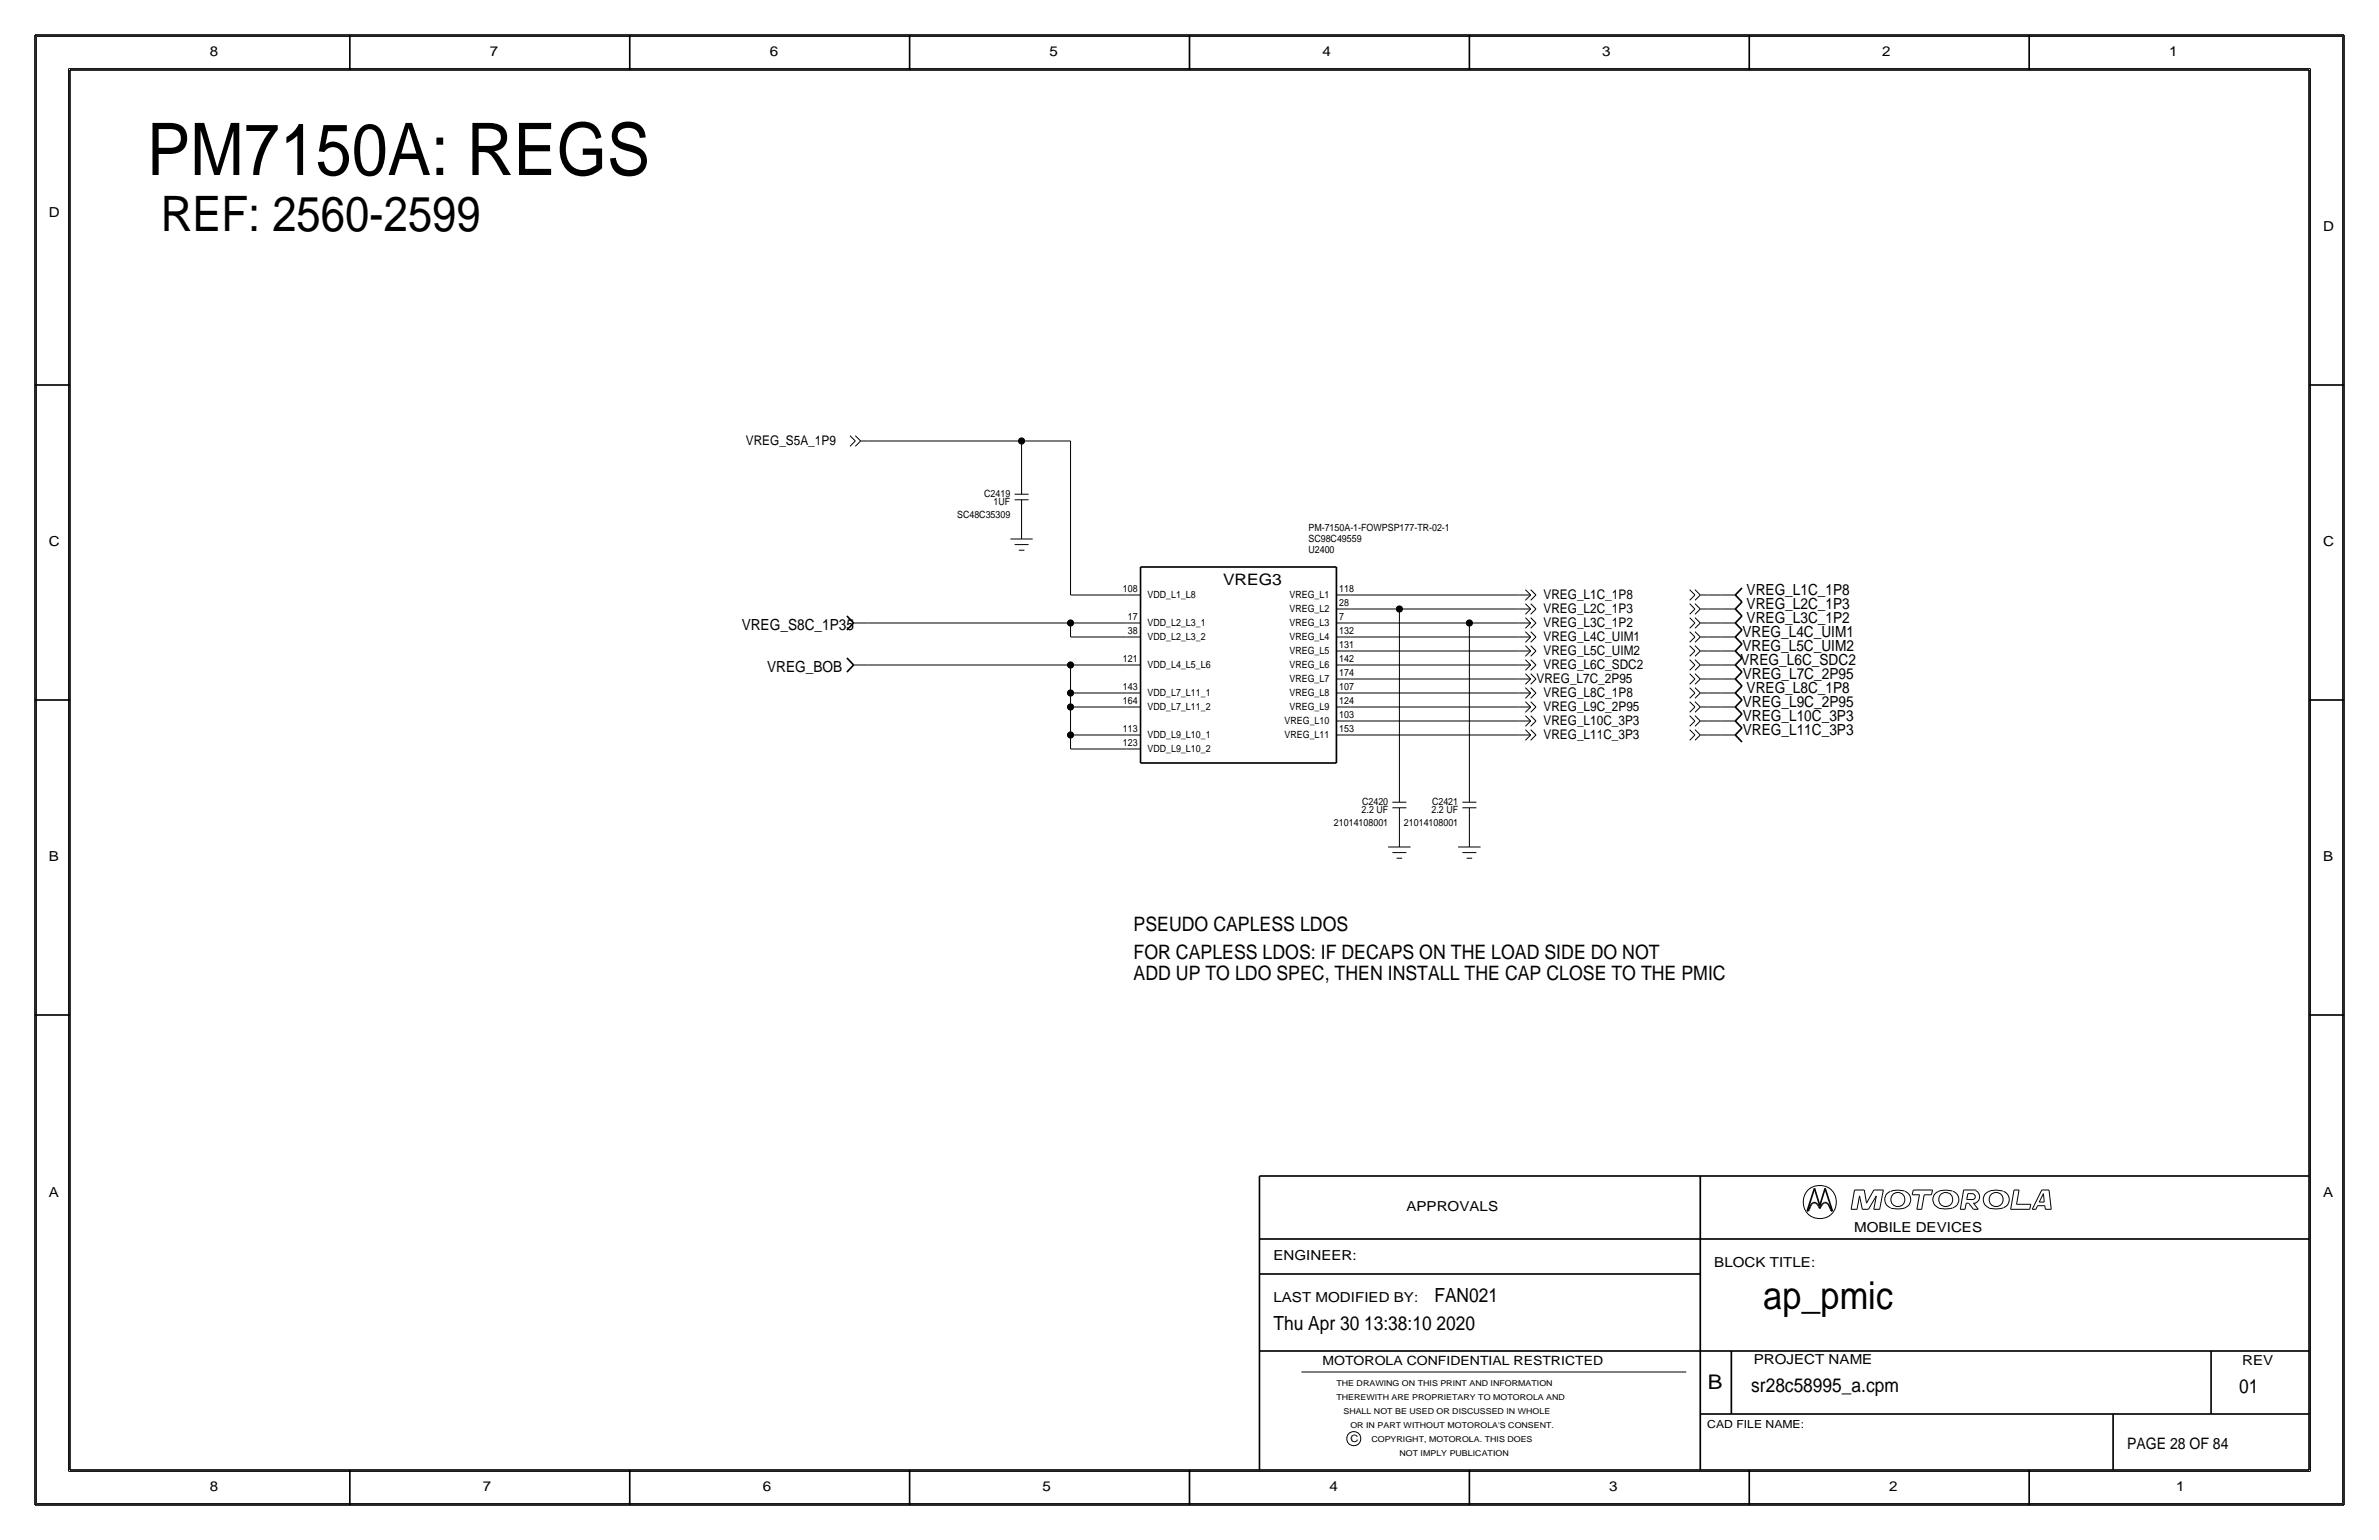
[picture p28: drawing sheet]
<svg xmlns="http://www.w3.org/2000/svg" width="432mm" height="279mm" viewBox="0 0 432 279" stroke-linecap="round" stroke-linejoin="round" font-family="sans-serif">
<defs><g id="words">
<text font-size="13.2" x="26.7" y="31.8">PM7150A: REGS</text>
<text font-size="8.9" x="29.2" y="41.9">REF: 2560-2599</text>
<text font-size="7" x="320" y="237.5">ap_pmic</text>
<text font-size="3.7" x="310" y="252.1">B</text>
<g font-size="3.6">
<text x="205.7" y="174">FOR CAPLESS LDOS: IF DECAPS ON THE LOAD SIDE DO NOT</text>
<text x="205.7" y="168.9">PSEUDO CAPLESS LDOS</text>
<text x="205.7" y="177.8">ADD UP TO LDO SPEC, THEN INSTALL THE CAP CLOSE TO THE PMIC</text>
</g>
<g font-size="3.5">
<text x="260.4" y="236.2">FAN021</text>
<text x="231.1" y="241.3">Thu Apr 30 13:38:10 2020</text>
<text x="317.9" y="252.6">sr28c58995_a.cpm</text>
<text x="406.4" y="252.7">01</text>
</g>
<g font-size="2.9">
<text x="222" y="106.2">VREG3</text>
<text x="386.1" y="262.9">PAGE 28 OF 84</text>
</g>
<g font-size="2.8">
<text x="317" y="107.9">VREG_L1C_1P8</text>
<text x="317" y="110.5">VREG_L2C_1P3</text>
<text x="317" y="113">VREG_L3C_1P2</text>
<text x="134.6" y="114.3">VREG_S8C_1P35</text>
<text x="316.3" y="118.1">VREG_L5C_UIM2</text>
<text x="316.3" y="115.6">VREG_L4C_UIM1</text>
<text x="139.2" y="121.9">VREG_BOB</text>
<text x="315.9" y="120.7">VREG_L6C_SDC2</text>
<text x="316.3" y="123.2">VREG_L7C_2P95</text>
<text x="317" y="125.7">VREG_L8C_1P8</text>
<text x="316.3" y="130.8">VREG_L10C_3P3</text>
<text x="316.3" y="128.3">VREG_L9C_2P95</text>
<text x="316.3" y="133.3">VREG_L11C_3P3</text>
</g>
<g font-size="2.5">
<text x="38.1" y="10.2">8</text>
<text x="88.9" y="10.2">7</text>
<text x="139.7" y="10.2">6</text>
<text x="190.5" y="10.2">5</text>
<text x="240" y="10.2">4</text>
<text x="290.8" y="10.2">3</text>
<text x="341.6" y="10.2">2</text>
<text x="393.7" y="10.2">1</text>
<text x="8.9" y="39.4">D</text>
<text x="421.6" y="41.9">D</text>
<text x="8.9" y="99.1">C</text>
<text x="421.6" y="99.1">C</text>
<text x="8.9" y="156.2">B</text>
<text x="421.6" y="156.2">B</text>
<text x="8.9" y="217.2">A</text>
<text x="255.3" y="219.7">APPROVALS</text>
<text x="421.6" y="217.2">A</text>
<text x="336.5" y="223.5">MOBILE DEVICES</text>
<text x="231.1" y="228.6">ENGINEER:</text>
<text x="311.1" y="229.9">BLOCK TITLE:</text>
<text x="231.1" y="236.2">LAST MODIFIED BY:</text>
<text x="318.3" y="247.5">PROJECT NAME</text>
<text x="407" y="247.6">REV</text>
<text x="38.1" y="270.5">8</text>
<text x="87.6" y="270.5">7</text>
<text x="138.4" y="270.5">6</text>
<text x="189.2" y="270.5">5</text>
<text x="241.3" y="270.5">4</text>
<text x="292.1" y="270.5">3</text>
<text x="342.9" y="270.5">2</text>
<text x="395" y="270.5">1</text>
</g>
<g font-size="2.4">
<text x="135.4" y="80.8">VREG_S5A_1P9</text>
<text x="280.2" y="108.7">VREG_L1C_1P8</text>
<text x="280.2" y="111.3">VREG_L2C_1P3</text>
<text x="280.2" y="113.8">VREG_L3C_1P2</text>
<text x="280.2" y="118.9">VREG_L5C_UIM2</text>
<text x="280.2" y="116.3">VREG_L4C_UIM1</text>
<text x="278.9" y="124">VREG_L7C_2P95</text>
<text x="280.2" y="121.4">VREG_L6C_SDC2</text>
<text x="280.2" y="126.5">VREG_L8C_1P8</text>
<text x="280.2" y="129">VREG_L9C_2P95</text>
<text x="280.2" y="131.6">VREG_L10C_3P3</text>
<text x="280.2" y="134.1">VREG_L11C_3P3</text>
</g>
<text font-size="2.3" x="240" y="247.6">MOTOROLA CONFIDENTIAL RESTRICTED</text>
<text font-size="2" x="309.9" y="259.1">CAD FILE NAME:</text>
<g font-size="1.8">
<text x="173.7" y="94">SC48C35309</text>
<text x="178.6" y="90.2">C2419</text>
<text x="180.3" y="91.7">1UF</text>
<text x="237.5" y="96.3">PM-7150A-1-FOWPSP177-TR-02-1</text>
<text x="237.5" y="98.3">SC98C49559</text>
<text x="237.5" y="100.3">U2400</text>
<text x="203.8" y="107.4">108</text>
<text x="243.1" y="107.4">118</text>
<text x="204.7" y="112.5">17</text>
<text x="208.3" y="113.5">VDD_L2_L3_1</text>
<text x="208.3" y="108.5">VDD_L1_L8</text>
<text x="234.1" y="108.5">VREG_L1</text>
<text x="234.1" y="111">VREG_L2</text>
<text x="234.1" y="113.6">VREG_L3</text>
<text x="243.1" y="112.6">7</text>
<text x="243.1" y="110">28</text>
<text x="204.7" y="115.1">38</text>
<text x="208.3" y="116.1">VDD_L2_L3_2</text>
<text x="234.1" y="116.1">VREG_L4</text>
<text x="234.1" y="118.6">VREG_L5</text>
<text x="243.1" y="117.6">131</text>
<text x="243.1" y="115.1">132</text>
<text x="203.8" y="125.2">143</text>
<text x="203.8" y="120.1">121</text>
<text x="208.3" y="121.2">VDD_L4_L5_L6</text>
<text x="234.1" y="121.2">VREG_L6</text>
<text x="234.1" y="123.7">VREG_L7</text>
<text x="243.1" y="125.3">107</text>
<text x="243.1" y="122.7">174</text>
<text x="243.1" y="120.1">142</text>
<text x="203.8" y="127.8">164</text>
<text x="208.3" y="128.8">VDD_L7_L11_2</text>
<text x="208.3" y="126.2">VDD_L7_L11_1</text>
<text x="233.2" y="131.3">VREG_L10</text>
<text x="234.1" y="128.8">VREG_L9</text>
<text x="234.1" y="126.3">VREG_L8</text>
<text x="243.1" y="130.3">103</text>
<text x="243.1" y="127.8">124</text>
<text x="203.8" y="135.4">123</text>
<text x="203.8" y="132.8">113</text>
<text x="208.3" y="133.9">VDD_L9_L10_1</text>
<text x="208.3" y="136.4">VDD_L9_L10_2</text>
<text x="233.2" y="133.9">VREG_L11</text>
<text x="243.1" y="132.8">153</text>
<text x="242.1" y="149.9">21014108001</text>
<text x="247.1" y="147.6">2.2 UF</text>
<text x="247.2" y="146.1">C2420</text>
<text x="254.8" y="149.9">21014108001</text>
<text x="259.8" y="147.6">2.2 UF</text>
<text x="259.9" y="146.1">C2421</text>
<text x="245.1" y="261.6">C</text>
</g>
<g font-size="1.5">
<text x="242.6" y="251.5">THE DRAWING ON THIS PRINT AND INFORMATION</text>
<text x="242.6" y="254">THEREWITH ARE PROPRIETARY TO MOTOROLA AND</text>
<text x="243.8" y="256.5">SHALL NOT BE USED OR DISCUSSED IN WHOLE</text>
<text x="245.1" y="259.1">OR IN PART WITHOUT MOTOROLA'S CONSENT.</text>
<text x="248.9" y="261.6">COPYRIGHT, MOTOROLA. THIS DOES</text>
<text x="254" y="264.2">NOT IMPLY PUBLICATION</text>
</g>
</g></defs>
<g fill="none" stroke="#000" stroke-width=".18">
<path d="M6.6 6.6h418.6zM6.6 6.6v266.2zM12.4 12.4v254.6zM12.4 12.4h407zM419.4 12.4v254.6zM425.2 6.6v266.2zM154.3 79l.9 1zM155.2 79l1 1zM155.2 80l-.9 1zM156.2 80l-1 1zM156.2 80h1.3zM157.5 80h27.9z"/>
<path d="M183.4 97.8h4.1zM184.1 89.7h2.6zM184.2 98.8h2.5zM184.2 90.7h2.5zM184.9 99.8h1zM185.4 80h8.9zM185.4 80v5.1zM185.4 95.3v2.5zM185.4 90.7v4.5zM185.4 85.1v4.6zM194.3 80v27.9zM154.9 113h2.6z"/>
<path d="M157.5 113h36.8zM194.3 107.9h10.2zM194.3 113v2.6zM194.3 113h10.2zM194.3 115.6h10.2zM204.5 107.9h2.5zM204.5 115.6h2.5zM204.5 113h2.5zM242.6 115.6h2.5zM242.6 118.1h2.5zM242.6 107.9h2.5zM242.6 110.5h2.5z"/>
<path d="M242.6 113h2.5zM245.1 113h21.6zM245.1 110.5h8.9zM245.1 115.6h30.5zM245.1 118.1h30.5zM245.1 107.9h30.5zM254 110.5h21.6zM254 110.5v30.5zM266.7 113h8.9zM266.7 113v28zM275.6 118.1h2.2zM275.6 115.6h2.2z"/>
<path d="M275.6 113h2.2zM275.6 107.9h2.2zM275.6 110.5h2.2zM276.9 119.1l.9-1zM276.9 116.5l.9-.9zM276.9 114l.9-1zM276.9 108.9l.9-1zM276.9 111.5l.9-1zM276.9 119.7l.9 1zM276.9 117.1l.9 1zM276.9 114.6l.9 1zM276.9 112.1l.9 .9z"/>
<path d="M276.9 107l.9 .9zM276.9 109.5l.9 1zM277.8 119.7l1 1zM277.8 117.1l1 1zM277.8 114.6l1 1zM277.8 112.1l1 .9zM277.8 107l1 .9zM277.8 109.5l1 1zM277.8 119.1l1-1zM277.8 116.5l1-.9zM277.8 114l1-1zM277.8 108.9l1-1z"/>
<path d="M277.8 111.5l1-1zM306.7 119.7l.9 1zM306.7 117.1l.9 1zM306.7 114.6l.9 1zM306.7 112.1l.9 .9zM306.7 109.5l.9 1zM306.7 107l.9 1zM306.7 119.1l.9-1zM306.7 116.5l.9-.9zM306.7 111.5l.9-1zM307.6 114l1-1zM307.6 108.9l1-1z"/>
<path d="M307.6 119.7l1 1zM307.6 117.1l1 1zM307.6 114.6l1 1zM307.6 113l-.9 1zM307.6 112.1l1 .9zM307.6 109.5l1 1zM307.6 107.9l-.9 1zM307.6 107l1 1zM308.6 118.1l-1 1zM308.6 118.1h1.3zM308.6 115.6l-1 .9zM308.6 115.6h1.3z"/>
<path d="M308.6 113h1.3zM308.6 110.5l-1 1zM308.6 110.5h1.3zM308.6 107.9h1.3zM309.9 107.9h2.5zM309.9 110.5h2.5zM309.9 113h2.5zM309.9 115.6h2.5zM309.9 118.1h2.5zM312.4 118.1h2.6zM312.4 115.6h2.6zM312.4 113h2.6z"/>
<path d="M312.4 110.5h2.6zM312.4 107.9h2.6zM154.9 120.7h2.6zM157.5 120.7h36.8zM194.3 120.7h10.2zM194.3 125.7h10.2zM194.3 128.3h10.2zM194.3 133.3h10.2zM194.3 120.7v5zM194.3 125.7v2.6zM194.3 128.3v5.1zM194.3 133.3v2.6z"/>
<path d="M194.3 135.9h10.2zM204.5 128.3h2.5zM204.5 125.7h2.5zM204.5 135.9h2.5zM204.5 120.7h2.5zM204.5 133.3h2.5zM242.6 123.2h2.5zM242.6 133.3h2.5zM242.6 120.7h2.5zM242.6 128.3h2.5zM242.6 125.7h2.5zM242.6 130.8h2.5z"/>
<path d="M245.1 128.3h30.5zM245.1 123.2h30.5zM245.1 125.7h30.5zM245.1 130.8h30.5zM245.1 133.3h30.5zM245.1 120.7h30.5zM275.6 133.3h2.2zM275.6 130.8h2.2zM275.6 128.3h2.2zM275.6 125.7h2.2zM275.6 120.7h2.2zM275.6 123.2h2.2z"/>
<path d="M276.9 134.3l.9-1zM276.9 131.8l.9-1zM276.9 129.2l.9-.9zM276.9 126.7l.9-1zM276.9 121.6l.9-1zM276.9 124.2l.9-1zM276.9 132.4l.9 .9zM276.9 129.8l.9 1zM276.9 127.3l.9 1zM276.9 124.8l.9 .9zM276.9 122.2l.9 1zM277.8 132.4l1 .9z"/>
<path d="M277.8 129.8l1 1zM277.8 127.3l1 1zM277.8 124.8l1 .9zM277.8 122.2l1 1zM277.8 134.3l1-1zM277.8 131.8l1-1zM277.8 129.2l1-.9zM277.8 126.7l1-1zM277.8 121.6l1-1zM277.8 124.2l1-1zM306.7 132.4l.9 1zM306.7 129.8l.9 1z"/>
<path d="M306.7 127.3l.9 1zM306.7 124.8l.9 .9zM306.7 122.2l.9 1zM306.7 131.8l.9-1zM306.7 126.7l.9-1zM306.7 124.2l.9-1zM306.7 121.6l.9-.9zM307.6 134.3l1-1zM307.6 129.2l1-.9zM307.6 133.3l-.9 1zM307.6 132.4l1 1zM307.6 129.8l1 1z"/>
<path d="M307.6 128.3l-.9 .9zM307.6 127.3l1 1zM307.6 124.8l1 .9zM307.6 122.2l1 1zM308.6 133.3h1.3zM308.6 130.8l-1 1zM308.6 130.8h1.3zM308.6 128.3h1.3zM308.6 125.7l-1 1zM308.6 125.7h1.3zM308.6 123.2l-1 1zM308.6 123.2h1.3z"/>
<path d="M308.6 120.7l-1 .9zM308.6 120.7h1.3zM309.9 120.7h2.5zM309.9 123.2h2.5zM309.9 125.7h2.5zM309.9 128.3h2.5zM309.9 130.8h2.5zM309.9 133.3h2.5zM312.4 133.3h2.6zM312.4 130.8h2.6zM312.4 128.3h2.6zM312.4 125.7h2.6z"/>
<path d="M312.4 123.2h2.6zM312.4 120.7h2.6zM252 153.7h4zM252.7 154.7h2.6zM252.7 146.6h2.6zM252.7 145.5h2.6zM253.5 155.7h1zM254 151.1v2.6zM254 146.6v4.5zM254 141v4.5zM264.7 153.7h4zM265.4 146.6h2.6z"/>
<path d="M265.4 154.7h2.6zM265.4 145.5h2.6zM266.2 155.7h1zM266.7 146.6v4.5zM266.7 141v4.5zM266.7 151.1v2.6zM336 219.4h1.1zM336.6 215.9h1.8zM336.6 215.9l-.6 3.5zM337.5 217l-.4 2.4zM337.5 217l.5 2.4zM338 219.4h1.1z"/>
<path d="M338.4 215.9l.4 2.4zM340.1 219.4h1.1zM340.1 215.9h1.7zM340.1 215.9l-1.3 2.4zM340.6 217l-1.5 2.4zM340.6 217l-.5 2.4zM341.8 215.9l-.6 3.5zM343.1 216.2a1.6 1.6 0 0 0-1 1.5 1.6 1.6 0 0 0 1.1 1.5M345.7 216.1h-.2a4 4 0 0 0-2.3 .1M345.7 216.2a1.59 1.59 0 0 1 1.1 1.5 1.59 1.59 0 0 1-1.1 1.5 5.1 5.1 0 0 1-2.5 0M347.1 216.8h1.3zM347.3 215.9l-.2 .9z"/>
<path d="M347.3 215.9h3.5zM347.9 219.4h.9zM348.4 216.8l-.5 2.6zM349.2 216.8l-.4 2.6zM349.2 216.8h1.4zM350.8 215.9l-.2 .9zM354.4 216.1a3.1 3.1 0 0 0-3.3 .7 1.62 1.62 0 0 0 .8 2.4M354.4 219.2a5.1 5.1 0 0 1-2.5 0M354.5 216.2a1.59 1.59 0 0 1 1 1.5 1.59 1.59 0 0 1-1 1.5M355.8 219.4h.9zM356.4 215.9l-.6 3.5zM356.4 215.9h2.2z"/>
<path d="M356.9 218.3l-.2 1.1zM356.9 218.3h.4zM357 217.6h1.2zM357.2 216.6l-.2 1zM357.2 216.6h1zM357.3 218.3l.9 1.1zM358.1 216.7a.5 .5 0 0 1 .4 .4 .5 .5 0 0 1-.4 .5M358.2 219.4h.9zM358.2 218.3l.9 1.1zM358.2 218.3h.4zM358.5 216a1.24 1.24 0 0 1 .8 1.1 1.24 1.24 0 0 1-.8 1.2M363.5 216.1a3.1 3.1 0 0 0-3.3 .7 1.62 1.62 0 0 0 .8 2.4"/>
<path d="M363.6 219.2a5.1 5.1 0 0 1-2.6 0M363.6 216.2a1.59 1.59 0 0 1 1.1 1.5 1.59 1.59 0 0 1-1.1 1.5M364.9 219.4h3.5zM365.6 215.9l-.7 3.5zM365.6 215.9h.9zM366 218.5h2.6zM366.5 215.9l-.5 2.6zM368.6 218.5l-.2 .9zM368.9 219.4h.6zM369.8 218.7h1.3zM369.8 218.7l-.3 .7zM370.1 218.1h.9z"/>
<path d="M370.6 215.9l-1.7 3.5zM370.6 215.9h1.3zM370.9 216.6l-.8 1.5zM370.9 216.6l.1 1.5zM371.1 218.7l.1 .7zM371.2 219.4h1.1zM371.9 215.9l.4 3.5zM236.2 248.9h69.9zM6.6 272.8h418.6zM12.4 267h407z"/>
<circle cx="330.3" cy="218.1" r="3"/>
<circle cx="344.5" cy="217.6" r="1.28"/>
<circle cx="353.2" cy="217.6" r="1.28"/>
<circle cx="362.3" cy="217.6" r="1.28"/>
<circle cx="245.7" cy="261" r="1.28"/>
</g>
<g fill="#000" stroke="#000" stroke-width=".18">
<circle cx="185.4" cy="80" r=".56"/>
<circle cx="194.3" cy="113" r=".56"/>
<circle cx="254" cy="110.5" r=".56"/>
<circle cx="266.7" cy="113" r=".56"/>
<circle cx="194.3" cy="133.3" r=".56"/>
<circle cx="194.3" cy="120.6" r=".56"/>
<circle cx="194.3" cy="128.3" r=".56"/>
<circle cx="194.3" cy="125.7" r=".56"/>
</g>
<g fill="none" stroke="#000" stroke-width=".3">
<path d="M6.3 6.4v266.7zM6.4 6.4h419zM12.7 12.7h406.4zM12.7 12.7v254zM63.5 6.4v6.3zM114.3 6.4v6.3zM165.1 6.4v6.3zM215.9 6.3v6.4zM266.7 6.4v6.3zM317.5 6.4v6.3zM368.3 6.4v6.3zM419.1 12.7v254z"/>
<path d="M425.4 6.4v266.7zM6.3 69.8h6.4zM419.1 69.8h6.3zM153.7 111.8l1.2 1.2zM153.7 119.4l1.2 1.2zM154.9 113l-1.2 1.3zM207 102.9h35.6zM207 102.9v35.5zM242.6 102.9v35.5zM315 118.1l1.2 1.3zM315 115.6l1.2 1.2zM315 113l1.2 1.3z"/>
<path d="M315 110.5l1.2 1.3zM315 107.9l1.2 1.3zM316.2 119.4l-1.2 1.2zM316.2 116.8l-1.2 1.3zM316.2 114.3l-1.2 1.3zM316.2 111.8l-1.2 1.2zM316.2 109.2l-1.2 1.3zM316.2 106.7l-1.2 1.2zM6.3 127h6.4zM154.9 120.7l-1.2 1.2zM207 138.4h35.6zM315 133.3l1.2 1.3z"/>
<path d="M315 130.8l1.2 1.3zM315 128.3l1.2 1.2zM315 125.7l1.2 1.3zM315 123.2l1.2 1.3zM315 120.7l1.2 1.2zM316.2 132.1l-1.2 1.2zM316.2 129.5l-1.2 1.3zM316.2 127l-1.2 1.3zM316.2 124.5l-1.2 1.2zM316.2 121.9l-1.2 1.3zM419.1 127h6.3zM6.3 184.1h6.4z"/>
<path d="M419.1 184.1h6.3zM228.6 213.4v53.3zM228.6 213.4h190.5zM308.6 213.4v53.3zM328 219.7h.2zM328.4 219.4l-.2 .3zM328.6 218.8l-.2 .6zM328.8 218.5l-.2 .3zM329 218.3l.2-.1zM329 218.3l-.2 .2zM329.2 218.2h.2zM329.3 215.6l-1.3 4.1z"/>
<path d="M329.3 215.6l1 3.1zM329.4 218.2l.2 .1zM329.6 218.3l.3 .2zM329.9 218.5l.2 .3zM330.1 218.8l.2 .5zM330.5 218.8l-.2 .5zM330.8 218.5l-.3 .3zM331 218.3l-.2 .2zM331 218.3l.2-.1zM331.2 218.2h.2zM331.3 215.6l1.3 4.1zM331.3 215.6l-1 3.1z"/>
<path d="M331.4 218.2l.2 .1zM331.6 218.3l.2 .2zM331.8 218.5l.2 .3zM332 218.8l.3 .6zM332.3 219.4l.1 .3zM332.4 219.7h.2zM228.6 231.1h80zM228.6 224.8h190.5zM228.6 245.1h190.5zM308.6 256.5h110.5zM314.2 245.1v11.4zM383.5 256.5v10.2z"/>
<path d="M401.3 245.1v11.4zM6.4 273h419zM12.7 266.7h406.4zM63.5 266.7v6.4zM114.3 266.7v6.4zM165.1 266.7v6.4zM215.9 266.7v6.3zM266.7 266.7v6.4zM317.5 266.7v6.4zM368.3 266.7v6.4z"/>
</g>
<use href="#words"/>
</svg>
